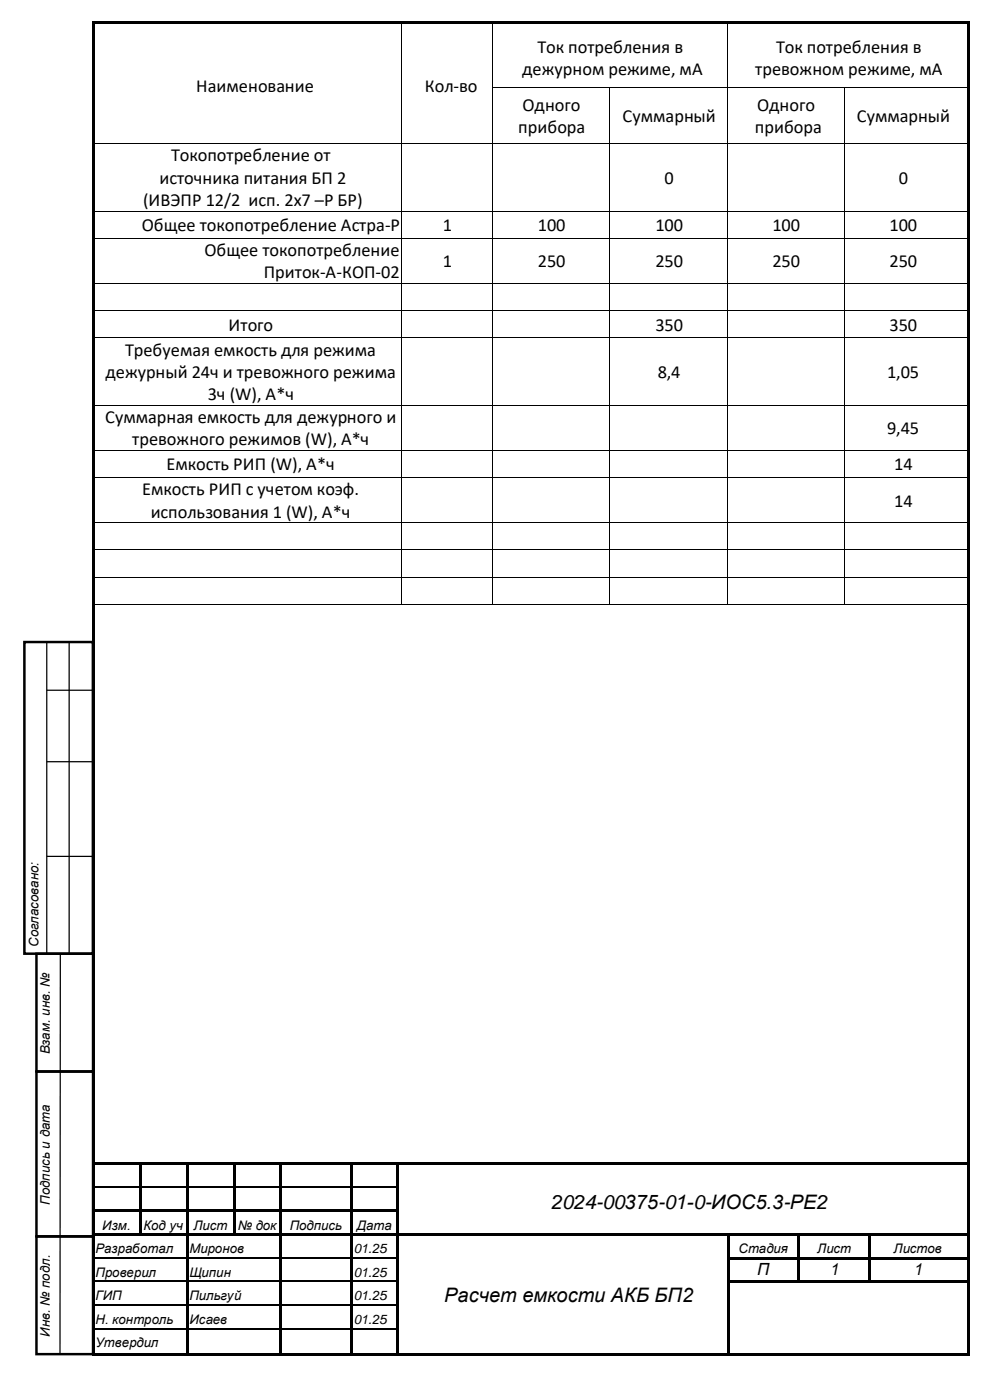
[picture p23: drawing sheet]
<svg xmlns="http://www.w3.org/2000/svg" width="210mm" height="297mm" viewBox="0 0 210 297" stroke-linecap="round" stroke-linejoin="round" font-family="sans-serif">
<defs><g id="words">
<g font-size="4.2">
<text x="116.8" y="256.4">2024-00375-01-0-ИОС5.3-РЕ2</text>
<text x="94.2" y="276.3">Расчет емкости АКБ БП2</text>
</g>
<g font-size="3.9">
<text x="113.9" y="11.2">Ток потребления в</text>
<text x="164.5" y="11.2">Ток потребления в</text>
<text x="110.7" y="15.9">дежурном режиме, мА</text>
<text x="160.1" y="15.9">тревожном режиме, мА</text>
<text x="41.6" y="19.6">Наименование</text>
<text x="90" y="19.6">Кол-во</text>
<text x="110.8" y="23.5">Одного</text>
<text x="160.5" y="23.5">Одного</text>
<text x="109.9" y="28.2">прибора</text>
<text x="132" y="25.8">Суммарный</text>
<text x="160" y="28.2">прибора</text>
<text x="181.6" y="25.8">Суммарный</text>
<text x="36.3" y="34.2">Токопотребление от</text>
<text x="33.8" y="39">источника питания БП 2</text>
<text x="140.9" y="39">0</text>
<text x="190.5" y="39">0</text>
<text x="30.3" y="43.7">(ИВЭПР 12/2 исп. 2x7 –Р БР)</text>
<text x="30.1" y="49">Общее токопотребление Астра-Р</text>
<text x="93.8" y="49">1</text>
<text x="114" y="49">100</text>
<text x="138.9" y="49">100</text>
<text x="163.7" y="49">100</text>
<text x="188.5" y="49">100</text>
<text x="43.4" y="54.3">Общее токопотребление</text>
<text x="55.9" y="59">Приток-А-КОП-02</text>
<text x="93.8" y="56.7">1</text>
<text x="114" y="56.7">250</text>
<text x="138.9" y="56.7">250</text>
<text x="163.7" y="56.7">250</text>
<text x="188.5" y="56.7">250</text>
<text x="48.4" y="70.1">Итого</text>
<text x="138.9" y="70.1">350</text>
<text x="188.5" y="70.1">350</text>
<text x="26.5" y="75.5">Требуемая емкость для режима</text>
<text x="22.4" y="80.2">дежурный 24ч и тревожного режима</text>
<text x="139.4" y="80.2">8,4</text>
<text x="188" y="80.2">1,05</text>
<text x="22.3" y="89.8">Суммарная емкость для дежурного и</text>
<text x="44" y="84.9">3ч (W), А*ч</text>
<text x="28" y="94.4">тревожного режимов (W), А*ч</text>
<text x="188" y="92.1">9,45</text>
<text x="35.3" y="99.8">Емкость РИП (W), А*ч</text>
<text x="189.6" y="99.8">14</text>
<text x="30.1" y="105.1">Емкость РИП с учетом коэф.</text>
<text x="189.6" y="107.5">14</text>
<text x="31.9" y="109.8">использования 1 (W), А*ч</text>
</g>
<g font-size="3.6">
<text x="160.5" y="270.6">П</text>
<text x="175.8" y="270.6">1</text>
<text x="193.5" y="270.6">1</text>
</g>
<g font-size="2.8">
<text x="8.1" y="200.9" transform="rotate(-90 8.1 200.9)">Согласовано:</text>
<text x="10.6" y="223.7" transform="rotate(-90 10.6 223.7)">Взам. инв. №</text>
<text x="10.6" y="255.6" transform="rotate(-90 10.6 255.6)">Подпись и дата</text>
<text x="21.7" y="260.9">Изм.</text>
<text x="30.4" y="260.9">Код уч</text>
<text x="41" y="260.9">Лист</text>
<text x="50.4" y="260.9">№ док</text>
<text x="61.4" y="260.9">Подпись</text>
<text x="75.6" y="260.9">Дата</text>
<text x="20.2" y="265.8">Разработал</text>
<text x="40.1" y="265.8">Миронов</text>
<text x="75" y="265.8">01.25</text>
<text x="156.5" y="265.9">Стадия</text>
<text x="173.2" y="265.9">Лист</text>
<text x="189.4" y="265.9">Листов</text>
<text x="20.2" y="270.8">Проверил</text>
<text x="20.2" y="275.8">ГИП</text>
<text x="40.1" y="270.8">Щипин</text>
<text x="40.1" y="275.8">Пильгуй</text>
<text x="75" y="270.8">01.25</text>
<text x="75" y="275.8">01.25</text>
<text x="20.2" y="280.8">Н. контроль</text>
<text x="40.1" y="280.8">Исаев</text>
<text x="75" y="280.8">01.25</text>
<text x="10.6" y="283.6" transform="rotate(-90 10.6 283.6)">Инв. № подл.</text>
<text x="20.2" y="285.8">Утвердил</text>
</g>
</g></defs>
<g fill="#000">
<path d="M19.5 4.5h.5v.5h-.5z" fill-rule="evenodd"/>
<path d="M19.5 4.5h.5v.5h-.5z" fill-rule="evenodd"/>
<path d="M20 4.5h185.1v.5h-185.1z" fill-rule="evenodd"/>
<path d="M205.1 4.5h.5v.5h-.5z" fill-rule="evenodd"/>
<path d="M205.1 4.5h.5v.5h-.5z" fill-rule="evenodd"/>
<path d="M20 246.6h9.5v.5h-9.5z" fill-rule="evenodd"/>
<path d="M20 256.6h9.5v.5h-9.5z" fill-rule="evenodd"/>
<path d="M29.5 246.6h.5v.5h-.5z" fill-rule="evenodd"/>
<path d="M29.5 247.1h.5v4.5h-.5z" fill-rule="evenodd"/>
<path d="M29.5 251.6h.5v.4h-.5z" fill-rule="evenodd"/>
<path d="M29.5 252h.5v4.6h-.5z" fill-rule="evenodd"/>
<path d="M29.5 256.6h.5v.5h-.5z" fill-rule="evenodd"/>
<path d="M30 246.6h9.4v.5h-9.4z" fill-rule="evenodd"/>
<path d="M30 256.6h9.4v.5h-9.4z" fill-rule="evenodd"/>
<path d="M39.4 246.6h.5v.5h-.5z" fill-rule="evenodd"/>
<path d="M39.4 247.1h.5v4.5h-.5z" fill-rule="evenodd"/>
<path d="M39.4 251.6h.5v.4h-.5z" fill-rule="evenodd"/>
<path d="M39.4 252h.5v4.6h-.5z" fill-rule="evenodd"/>
<path d="M39.4 256.6h.5v.5h-.5z" fill-rule="evenodd"/>
<path d="M39.9 246.6h9.5v.5h-9.5z" fill-rule="evenodd"/>
<path d="M39.9 256.6h9.5v.5h-9.5z" fill-rule="evenodd"/>
<path d="M49.4 246.6h.5v.5h-.5z" fill-rule="evenodd"/>
<path d="M49.4 247.1h.5v4.5h-.5z" fill-rule="evenodd"/>
<path d="M49.4 251.6h.5v.4h-.5z" fill-rule="evenodd"/>
<path d="M49.4 252h.5v4.6h-.5z" fill-rule="evenodd"/>
<path d="M49.4 256.6h.5v.5h-.5z" fill-rule="evenodd"/>
<path d="M49.9 246.6h9.3v.5h-9.3z" fill-rule="evenodd"/>
<path d="M49.9 256.6h9.3v.5h-9.3z" fill-rule="evenodd"/>
<path d="M59.2 246.6h.5v.5h-.5z" fill-rule="evenodd"/>
<path d="M59.2 247.1h.5v4.5h-.5z" fill-rule="evenodd"/>
<path d="M59.2 251.6h.5v.4h-.5z" fill-rule="evenodd"/>
<path d="M59.2 252h.5v4.6h-.5z" fill-rule="evenodd"/>
<path d="M59.2 256.6h.5v.5h-.5z" fill-rule="evenodd"/>
<path d="M59.7 246.6h14.6v.5h-14.6z" fill-rule="evenodd"/>
<path d="M59.7 256.6h14.6v.5h-14.6z" fill-rule="evenodd"/>
<path d="M74.3 246.6h.5v.5h-.5z" fill-rule="evenodd"/>
<path d="M74.3 247.1h.5v4.5h-.5z" fill-rule="evenodd"/>
<path d="M74.3 251.6h.5v.4h-.5z" fill-rule="evenodd"/>
<path d="M74.3 252h.5v4.6h-.5z" fill-rule="evenodd"/>
<path d="M74.3 256.6h.5v.5h-.5z" fill-rule="evenodd"/>
<path d="M74.8 246.6h9.2v.5h-9.2z" fill-rule="evenodd"/>
<path d="M74.8 256.6h9.2v.5h-9.2z" fill-rule="evenodd"/>
<path d="M84 246.6h.5v.5h-.5z" fill-rule="evenodd"/>
<path d="M84 247.1h.5v4.5h-.5z" fill-rule="evenodd"/>
<path d="M84 251.6h.5v.4h-.5z" fill-rule="evenodd"/>
<path d="M84 252h.5v4.6h-.5z" fill-rule="evenodd"/>
<path d="M84 256.6h.5v.5h-.5z" fill-rule="evenodd"/>
<path d="M84.5 246.6h120.6v.5h-120.6z" fill-rule="evenodd"/>
<path d="M20 261.7h9.5v.5h-9.5z" fill-rule="evenodd"/>
<path d="M29.5 257.1h.5v4.6h-.5z" fill-rule="evenodd"/>
<path d="M29.5 261.7h.5v.5h-.5z" fill-rule="evenodd"/>
<path d="M30 261.7h9.4v.5h-9.4z" fill-rule="evenodd"/>
<path d="M39.4 257.1h.5v4.6h-.5z" fill-rule="evenodd"/>
<path d="M39.4 261.7h.5v.5h-.5z" fill-rule="evenodd"/>
<path d="M39.4 262.2h.5v4.5h-.5z" fill-rule="evenodd"/>
<path d="M39.4 266.7h.5v.5h-.5z" fill-rule="evenodd"/>
<path d="M39.4 267.2h.5v4.5h-.5z" fill-rule="evenodd"/>
<path d="M39.4 271.7h.5v.5h-.5z" fill-rule="evenodd"/>
<path d="M39.4 272.2h.5v4.5h-.5z" fill-rule="evenodd"/>
<path d="M39.4 276.7h.5v.5h-.5z" fill-rule="evenodd"/>
<path d="M39.9 261.7h9.5v.5h-9.5z" fill-rule="evenodd"/>
<path d="M49.4 257.1h.5v4.6h-.5z" fill-rule="evenodd"/>
<path d="M49.4 261.7h.5v.5h-.5z" fill-rule="evenodd"/>
<path d="M49.9 261.7h9.3v.5h-9.3z" fill-rule="evenodd"/>
<path d="M59.2 257.1h.5v4.6h-.5z" fill-rule="evenodd"/>
<path d="M59.2 261.7h.5v.5h-.5z" fill-rule="evenodd"/>
<path d="M59.2 262.2h.5v4.5h-.5z" fill-rule="evenodd"/>
<path d="M59.2 266.7h.5v.5h-.5z" fill-rule="evenodd"/>
<path d="M59.2 267.2h.5v4.5h-.5z" fill-rule="evenodd"/>
<path d="M59.2 271.7h.5v.5h-.5z" fill-rule="evenodd"/>
<path d="M59.2 272.2h.5v4.5h-.5z" fill-rule="evenodd"/>
<path d="M59.2 276.7h.5v.5h-.5z" fill-rule="evenodd"/>
<path d="M59.7 261.7h14.6v.5h-14.6z" fill-rule="evenodd"/>
<path d="M74.3 257.1h.5v4.6h-.5z" fill-rule="evenodd"/>
<path d="M74.3 261.7h.5v.5h-.5z" fill-rule="evenodd"/>
<path d="M74.3 262.2h.5v4.5h-.5z" fill-rule="evenodd"/>
<path d="M74.3 266.7h.5v.5h-.5z" fill-rule="evenodd"/>
<path d="M74.3 267.2h.5v4.5h-.5z" fill-rule="evenodd"/>
<path d="M74.3 271.7h.5v.5h-.5z" fill-rule="evenodd"/>
<path d="M74.3 272.2h.5v4.5h-.5z" fill-rule="evenodd"/>
<path d="M74.3 276.7h.5v.5h-.5z" fill-rule="evenodd"/>
<path d="M74.8 261.7h9.2v.5h-9.2z" fill-rule="evenodd"/>
<path d="M84 257.1h.5v4.6h-.5z" fill-rule="evenodd"/>
<path d="M84 261.7h.5v.5h-.5z" fill-rule="evenodd"/>
<path d="M84 262.2h.5v4.5h-.5z" fill-rule="evenodd"/>
<path d="M84 266.7h.5v.5h-.5z" fill-rule="evenodd"/>
<path d="M84 267.2h.5v4.5h-.5z" fill-rule="evenodd"/>
<path d="M84 271.7h.5v.5h-.5z" fill-rule="evenodd"/>
<path d="M84 272.2h.5v4.5h-.5z" fill-rule="evenodd"/>
<path d="M84 276.7h.5v.5h-.5z" fill-rule="evenodd"/>
<path d="M84.5 261.7h69.6v.5h-69.6z" fill-rule="evenodd"/>
<path d="M154.1 261.7h.5v.5h-.5z" fill-rule="evenodd"/>
<path d="M154.1 262.2h.5v4.5h-.5z" fill-rule="evenodd"/>
<path d="M154.1 266.7h.5v.5h-.5z" fill-rule="evenodd"/>
<path d="M154.1 267.2h.5v4.5h-.5z" fill-rule="evenodd"/>
<path d="M154.1 271.7h.5v.5h-.5z" fill-rule="evenodd"/>
<path d="M154.1 272.2h.5v4.5h-.5z" fill-rule="evenodd"/>
<path d="M154.1 276.7h.5v.5h-.5z" fill-rule="evenodd"/>
<path d="M154.6 261.7h14.5v.5h-14.5z" fill-rule="evenodd"/>
<path d="M154.6 266.7h14.5v.5h-14.5z" fill-rule="evenodd"/>
<path d="M154.6 271.7h14.5v.5h-14.5z" fill-rule="evenodd"/>
<path d="M169.1 261.7h.5v.5h-.5z" fill-rule="evenodd"/>
<path d="M169.1 262.2h.5v4.5h-.5z" fill-rule="evenodd"/>
<path d="M169.1 266.7h.5v.5h-.5z" fill-rule="evenodd"/>
<path d="M169.1 267.2h.5v4.5h-.5z" fill-rule="evenodd"/>
<path d="M169.1 271.7h.5v.5h-.5z" fill-rule="evenodd"/>
<path d="M169.6 261.7h14.5v.5h-14.5z" fill-rule="evenodd"/>
<path d="M169.6 266.7h14.5v.5h-14.5z" fill-rule="evenodd"/>
<path d="M169.6 271.7h14.5v.5h-14.5z" fill-rule="evenodd"/>
<path d="M184.1 261.7h.5v.5h-.5z" fill-rule="evenodd"/>
<path d="M184.1 262.2h.5v4.5h-.5z" fill-rule="evenodd"/>
<path d="M184.1 266.7h.5v.5h-.5z" fill-rule="evenodd"/>
<path d="M184.1 267.2h.5v4.5h-.5z" fill-rule="evenodd"/>
<path d="M184.1 271.7h.5v.5h-.5z" fill-rule="evenodd"/>
<path d="M184.6 261.7h20.5v.5h-20.5z" fill-rule="evenodd"/>
<path d="M184.6 266.7h20.5v.5h-20.5z" fill-rule="evenodd"/>
<path d="M184.6 271.7h20.5v.5h-20.5z" fill-rule="evenodd"/>
<path d="M19.5 5h.5v282.1h-.5z" fill-rule="evenodd"/>
<path d="M19.5 287.1h.5v.5h-.5z" fill-rule="evenodd"/>
<path d="M19.5 287.1h.5v.5h-.5z" fill-rule="evenodd"/>
<path d="M20 287.1h185.1v.5h-185.1z" fill-rule="evenodd"/>
<path d="M39.4 277.2h.5v4.5h-.5z" fill-rule="evenodd"/>
<path d="M39.4 281.7h.5v.5h-.5z" fill-rule="evenodd"/>
<path d="M39.4 282.2h.5v4.9h-.5z" fill-rule="evenodd"/>
<path d="M59.2 277.2h.5v4.5h-.5z" fill-rule="evenodd"/>
<path d="M59.2 281.7h.5v.5h-.5z" fill-rule="evenodd"/>
<path d="M59.2 282.2h.5v4.9h-.5z" fill-rule="evenodd"/>
<path d="M74.3 277.2h.5v4.5h-.5z" fill-rule="evenodd"/>
<path d="M74.3 281.7h.5v.5h-.5z" fill-rule="evenodd"/>
<path d="M74.3 282.2h.5v4.9h-.5z" fill-rule="evenodd"/>
<path d="M84 277.2h.5v4.5h-.5z" fill-rule="evenodd"/>
<path d="M84 281.7h.5v.5h-.5z" fill-rule="evenodd"/>
<path d="M84 282.2h.5v4.9h-.5z" fill-rule="evenodd"/>
<path d="M154.1 277.2h.5v4.5h-.5z" fill-rule="evenodd"/>
<path d="M154.1 281.7h.5v.5h-.5z" fill-rule="evenodd"/>
<path d="M154.1 282.2h.5v4.9h-.5z" fill-rule="evenodd"/>
<path d="M205.1 5h.5v282.1h-.5z" fill-rule="evenodd"/>
<path d="M205.1 287.1h.5v.5h-.5z" fill-rule="evenodd"/>
<path d="M205.1 287.1h.5v.5h-.5z" fill-rule="evenodd"/>
</g>
<g fill="none" stroke="#000" stroke-width=".34">
<path d="M20 251.8h9.5M30 251.8h9.4M39.9 251.8h9.5M49.9 251.8h9.3M59.7 251.8h14.6M74.8 251.8h9.2M20 266.9h19.4M20 271.9h19.4M20 276.9h19.4M39.9 266.9h19.3M39.9 271.9h19.3M39.9 276.9h19.3"/>
<path d="M59.7 266.9h14.6M59.7 271.9h14.6M59.7 276.9h14.6M74.8 266.9h9.2M74.8 271.9h9.2M74.8 276.9h9.2M20 281.9h19.4M39.9 281.9h19.3M59.7 281.9h14.6M74.8 281.9h9.2"/>
</g>
<path d="M5.2 136.2h14.5v66.1h-14.5z" fill-rule="evenodd" fill="#fff"/>
<path d="M5.2 136.2h14.5v66.1h-14.5zM7.7 202.3h12v25h-12zM7.7 227.3h12v35h-12zM7.7 262.3h12v25h-12z" fill="none" stroke="#000" stroke-width=".53"/>
<path d="M9.9 136.2v66.1M14.7 136.2v66.1M9.9 146.4h9.8M9.9 161.6h9.8M9.9 181.7h9.8M12.8 202.3l-.1 85" fill="none" stroke="#000" stroke-width=".26"/>
<g fill="none" stroke="#000" stroke-width=".21">
<path d="M85.1 5v13.5M85.1 18.5v11.9M104.5 5v13.5M104.5 18.5v11.9M104.5 18.5h24.8M129.3 18.5v11.9M129.3 18.5h24.9M154.2 5v13.5M154.2 18.5v11.9M154.2 18.5h24.8M179 18.5v11.9M179.1 18.5h26"/>
<path d="M20.1 30.4h64.9M104.4 30.4l-19.3 .1v14.2M129.3 30.4l-24.8 .1v14.2M129.3 30.5v14.2M129.3 30.4h24.9M154.2 30.5v14.2M154.2 30.4h24.8M179 30.5v14.2M179.1 30.4h26M20.1 44.8h64.9M20.1 50.5h64.9M85.1 44.8v5.7h19.3"/>
<path d="M85.1 50.6v9.4M85.1 44.8h19.3M104.5 44.8v5.7h24.8M104.5 50.6v9.4M104.5 44.8h24.8M129.3 44.8v5.7M129.3 50.6v9.4M129.3 44.8h24.9M129.3 50.5h24.9M154.2 44.8v5.7M154.2 50.6v9.4M154.2 44.8h24.8"/>
<path d="M154.2 50.5h24.8M179 44.8v5.7M179 50.6v9.4M179.1 44.8h26M179.1 50.5h26M20.1 60.1h64.9M20.1 65.8h64.9M20.1 71.7h64.9M85.1 60.1v5.7M85.1 71.7v14.3M85.1 60.1h19.3M85.1 71.7h19.3"/>
<path d="M104.4 65.8l-19.3 .1v5.7M104.5 60.1v5.7M104.5 71.7v14.3M104.5 60.1h24.8M104.5 71.7h24.8M129.3 65.8l-24.8 .1v5.7M129.3 60.1v5.7M129.3 65.9v5.7M129.3 71.7v14.3M129.3 60.1h24.9M129.3 65.8h24.9M129.3 71.7h24.9"/>
<path d="M154.2 60.1v5.7M154.2 65.9v5.7M154.2 71.7v14.3M154.2 60.1h24.8M154.2 65.8h24.8M154.2 71.7h24.8M179 60.1v5.7M179 65.9v5.7M179 71.7v14.3M179.1 60.1h26M179.1 65.8h26M179.1 71.7h26"/>
<path d="M20.1 86h64.9M20.1 95.5h64.9M85.1 86v9.4M85.1 95.5v5.8M85.1 86h19.3M85.1 95.5h19.3M104.5 86v9.4M104.5 95.5v5.8M104.5 86h24.8M104.5 95.5h24.8M129.3 86v9.4M129.3 95.5v5.8"/>
<path d="M129.3 86h24.9M129.3 95.5h24.9M154.2 86v9.4M154.2 95.5v5.8M154.2 86h24.8M154.2 95.5h24.8M179 86v9.4M179 95.5v5.8M179.1 86h26M179.1 95.5h26M20.1 101.3h64.9M20.1 110.9h64.9"/>
<path d="M20.1 116.7h64.9M85.1 101.4v9.5M85.1 110.9v5.7M85.1 101.3h19.3M85.1 110.9h19.3M104.4 116.7h-19.3v5.7M104.5 101.4v9.5M104.5 110.9v5.7M104.5 101.3h24.8M104.5 110.9h24.8M129.3 116.7h-24.8v5.7M129.3 101.4v9.5"/>
<path d="M129.3 110.9v5.7M129.3 116.7v5.7M129.3 101.3h24.9M129.3 110.9h24.9M129.3 116.7h24.9M154.2 101.4v9.5M154.2 110.9v5.7M154.2 116.7v5.7M154.2 101.3h24.8M154.2 110.9h24.8M154.2 116.7h24.8M179 101.4v9.5"/>
<path d="M179 110.9v5.7M179 116.7v5.7M179.1 101.3h26M179.1 110.9h26M179.1 116.7h26M20.1 122.4h64.9M20.1 128.3h64.9M85.1 122.5v5.7l19.3 .1M85.1 122.4h19.3M104.5 122.5v5.7l24.8 .1M104.5 122.4h24.8M129.3 122.5v5.7"/>
<path d="M129.3 122.4h24.9M129.3 128.3h24.9M154.2 122.5v5.7M154.2 122.4h24.8M154.2 128.3h24.8M179 122.5v5.7M179.1 122.4h26M179.1 128.3h26"/>
</g>
<g fill="#000">
<path d="M20 18.5h.1z" fill-rule="evenodd"/>
<path d="M85 18.5h.1z" fill-rule="evenodd"/>
<path d="M104.4 18.5h.1z" fill-rule="evenodd"/>
<path d="M179 18.5h.1z" fill-rule="evenodd"/>
<path d="M20 30.4l.1 .1z" fill-rule="evenodd"/>
<path d="M85 30.4l.1 .1z" fill-rule="evenodd"/>
<path d="M104.4 30.4l.1 .1z" fill-rule="evenodd"/>
<path d="M129.3 30.4v.1z" fill-rule="evenodd"/>
<path d="M154.2 30.4v.1z" fill-rule="evenodd"/>
<path d="M179 30.4l.1 .1z" fill-rule="evenodd"/>
<path d="M20 44.7l.1 .1z" fill-rule="evenodd"/>
<path d="M20 50.5l.1 .1z" fill-rule="evenodd"/>
<path d="M85 44.7l.1 .1z" fill-rule="evenodd"/>
<path d="M85 50.5l.1 .1z" fill-rule="evenodd"/>
<path d="M104.4 44.7l.1 .1z" fill-rule="evenodd"/>
<path d="M104.4 50.5l.1 .1z" fill-rule="evenodd"/>
<path d="M129.3 44.7v.1z" fill-rule="evenodd"/>
<path d="M129.3 50.5v.1z" fill-rule="evenodd"/>
<path d="M154.2 44.7v.1z" fill-rule="evenodd"/>
<path d="M154.2 50.5v.1z" fill-rule="evenodd"/>
<path d="M179 44.7l.1 .1z" fill-rule="evenodd"/>
<path d="M179 50.5l.1 .1z" fill-rule="evenodd"/>
<path d="M20 60l.1 .1z" fill-rule="evenodd"/>
<path d="M20 65.8l.1 .1z" fill-rule="evenodd"/>
<path d="M20 71.6l.1 .1z" fill-rule="evenodd"/>
<path d="M85 60l.1 .1z" fill-rule="evenodd"/>
<path d="M85 65.8l.1 .1z" fill-rule="evenodd"/>
<path d="M85 71.6l.1 .1z" fill-rule="evenodd"/>
<path d="M104.4 60l.1 .1z" fill-rule="evenodd"/>
<path d="M104.4 65.8l.1 .1z" fill-rule="evenodd"/>
<path d="M104.4 71.6l.1 .1z" fill-rule="evenodd"/>
<path d="M129.3 60v.1z" fill-rule="evenodd"/>
<path d="M129.3 65.8v.1z" fill-rule="evenodd"/>
<path d="M129.3 71.6v.1z" fill-rule="evenodd"/>
<path d="M154.2 60v.1z" fill-rule="evenodd"/>
<path d="M154.2 65.8v.1z" fill-rule="evenodd"/>
<path d="M154.2 71.6v.1z" fill-rule="evenodd"/>
<path d="M179 60l.1 .1z" fill-rule="evenodd"/>
<path d="M179 65.8l.1 .1z" fill-rule="evenodd"/>
<path d="M179 71.6l.1 .1z" fill-rule="evenodd"/>
<path d="M20 86h.1z" fill-rule="evenodd"/>
<path d="M20 95.4l.1 .1z" fill-rule="evenodd"/>
<path d="M85 86h.1z" fill-rule="evenodd"/>
<path d="M85 95.4l.1 .1z" fill-rule="evenodd"/>
<path d="M104.4 86h.1z" fill-rule="evenodd"/>
<path d="M104.4 95.4l.1 .1z" fill-rule="evenodd"/>
<path d="M129.3 95.4v.1z" fill-rule="evenodd"/>
<path d="M154.2 95.4v.1z" fill-rule="evenodd"/>
<path d="M179 86h.1z" fill-rule="evenodd"/>
<path d="M179 95.4l.1 .1z" fill-rule="evenodd"/>
<path d="M20 101.3l.1 .1z" fill-rule="evenodd"/>
<path d="M20 110.9h.1z" fill-rule="evenodd"/>
<path d="M20 116.6l.1 .1z" fill-rule="evenodd"/>
<path d="M85 101.3l.1 .1z" fill-rule="evenodd"/>
<path d="M85 110.9h.1z" fill-rule="evenodd"/>
<path d="M85 116.6l.1 .1z" fill-rule="evenodd"/>
<path d="M104.4 101.3l.1 .1z" fill-rule="evenodd"/>
<path d="M104.4 110.9h.1z" fill-rule="evenodd"/>
<path d="M104.4 116.6l.1 .1z" fill-rule="evenodd"/>
<path d="M129.3 101.3v.1z" fill-rule="evenodd"/>
<path d="M129.3 116.6v.1z" fill-rule="evenodd"/>
<path d="M154.2 101.3v.1z" fill-rule="evenodd"/>
<path d="M154.2 116.6v.1z" fill-rule="evenodd"/>
<path d="M179 101.3l.1 .1z" fill-rule="evenodd"/>
<path d="M179 110.9h.1z" fill-rule="evenodd"/>
<path d="M179 116.6l.1 .1z" fill-rule="evenodd"/>
<path d="M20 122.4l.1 .1z" fill-rule="evenodd"/>
<path d="M20 128.2l.1 .1z" fill-rule="evenodd"/>
<path d="M20 128.2l.1 .1z" fill-rule="evenodd"/>
<path d="M85 122.4l.1 .1z" fill-rule="evenodd"/>
<path d="M85 128.2l.1 .1z" fill-rule="evenodd"/>
<path d="M104.4 122.4l.1 .1z" fill-rule="evenodd"/>
<path d="M104.4 128.2l.1 .1z" fill-rule="evenodd"/>
<path d="M129.3 122.4v.1z" fill-rule="evenodd"/>
<path d="M129.3 128.2v.1z" fill-rule="evenodd"/>
<path d="M154.2 122.4v.1z" fill-rule="evenodd"/>
<path d="M154.2 128.2v.1z" fill-rule="evenodd"/>
<path d="M179 122.4l.1 .1z" fill-rule="evenodd"/>
<path d="M179 128.2l.1 .1z" fill-rule="evenodd"/>
<path d="M203.8 128.2l.1 .1z" fill-rule="evenodd"/>
<path d="M203.8 128.2l.1 .1z" fill-rule="evenodd"/>
</g>
<use href="#words"/>
</svg>
